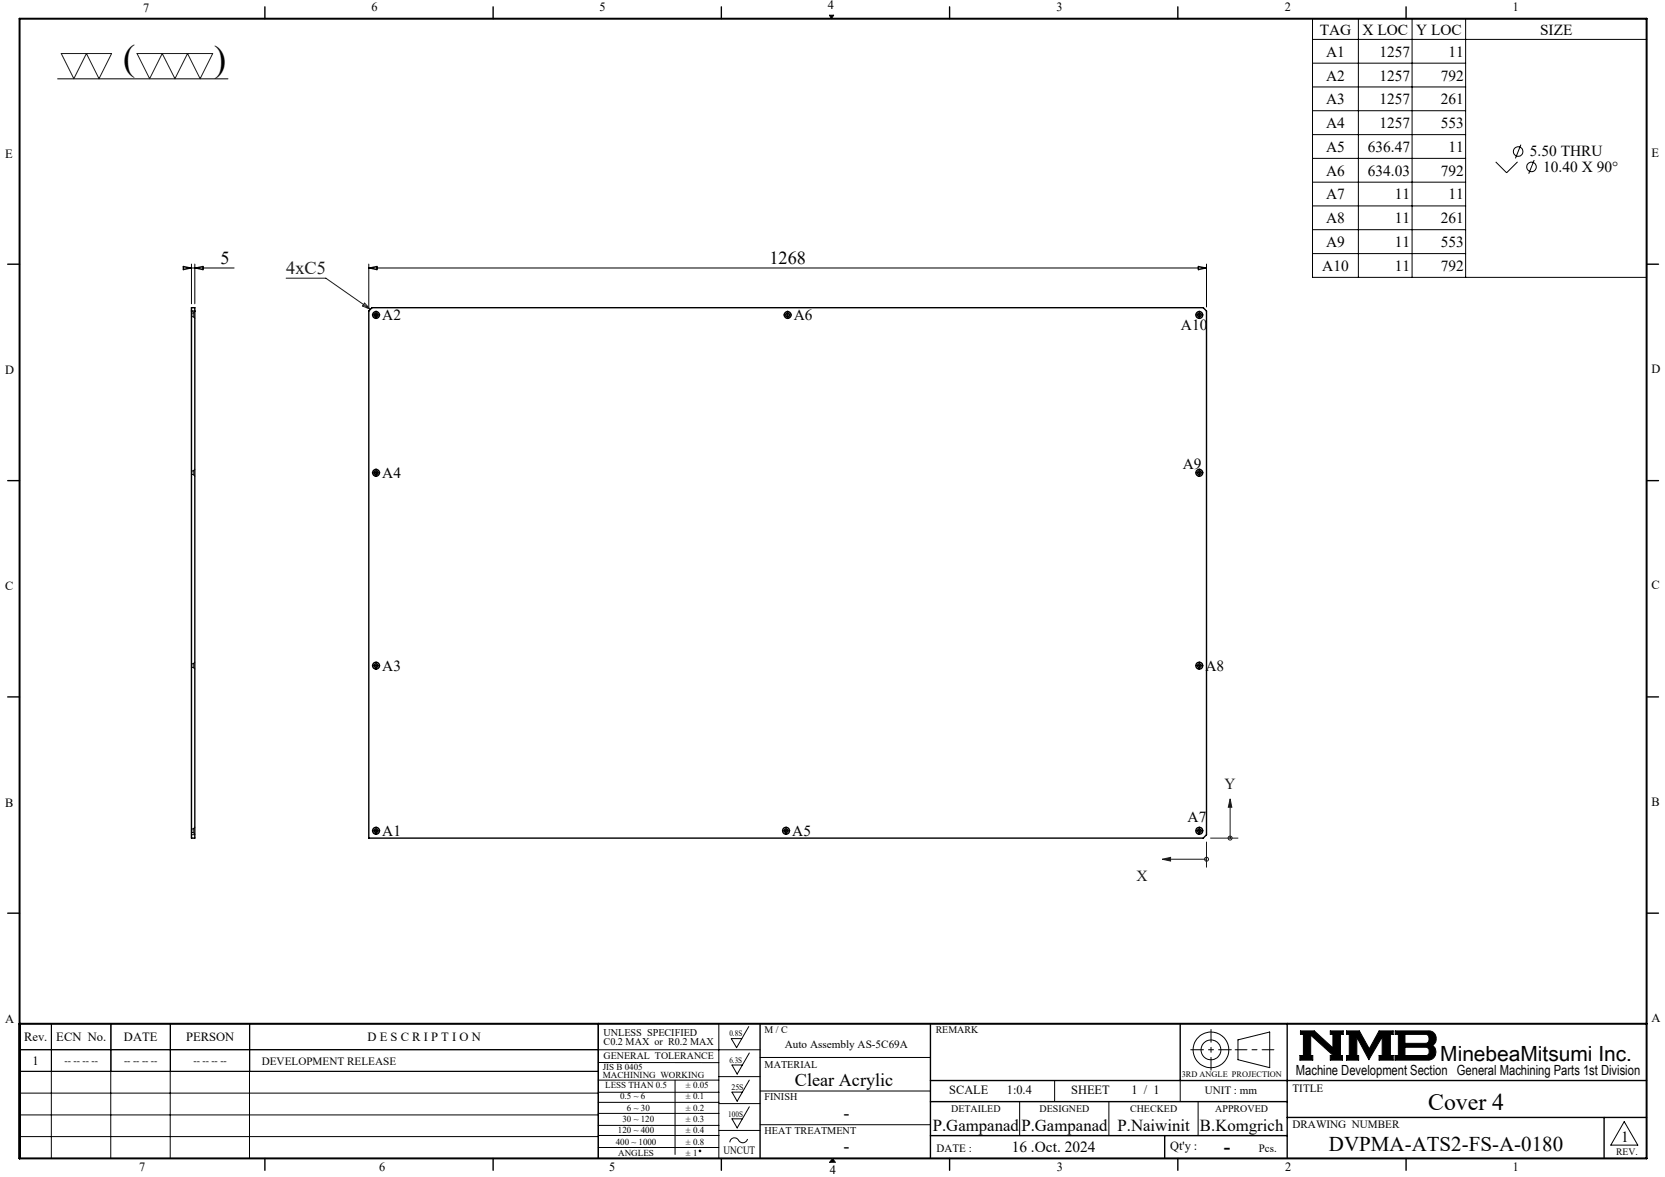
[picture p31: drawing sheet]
<svg xmlns="http://www.w3.org/2000/svg" width="420mm" height="297mm" viewBox="0 0 420 297" stroke-linecap="round" stroke-linejoin="round" font-family="sans-serif">
<defs><g id="words">
<g font-size="9.2">
<text x="31.1" y="17.7">(</text>
<text x="54" y="17.8">)</text>
</g>
<text font-size="6" x="360.3" y="280">Cover 4</text>
<g font-size="5.3">
<text x="363.3" y="267.7">MinebeaMitsumi Inc.</text>
<text x="335.2" y="290.4">DVPMA-ATS2-FS-A-0180</text>
</g>
<text font-size="4.9" x="308.8" y="290.9">-</text>
<g font-size="4.6">
<text x="55.6" y="66.5">5</text>
<text x="194.1" y="66.5">1268</text>
<text x="200.5" y="274.1">Clear Acrylic</text>
<text x="212.7" y="282.4">-</text>
<text x="212.8" y="290.6">-</text>
</g>
<text font-size="4.6" fill="#191924" x="72.2" y="69.1">4xC5</text>
<g font-size="4.2">
<text x="235.3" y="285.5">P.Gampanad</text>
<text x="257.6" y="285.5">P.Gampanad</text>
<text x="281.9" y="285.5">P.Naiwinit</text>
<text x="302.7" y="285.5">B.Komgrich</text>
</g>
<g font-size="3.9">
<text x="332.9" y="8.7">TAG</text>
<text x="343.7" y="8.7">X LOC</text>
<text x="357.2" y="8.7">Y LOC</text>
<text x="388.5" y="8.7">SIZE</text>
<text x="334.5" y="14.4">A1</text>
<text x="347.9" y="14.4">1257</text>
<text x="365.4" y="14.4">11</text>
<text x="334.5" y="20.3">A2</text>
<text x="347.9" y="20.3">1257</text>
<text x="363.4" y="20.3">792</text>
<text x="334.5" y="26.3">A3</text>
<text x="347.9" y="26.3">1257</text>
<text x="363.4" y="26.3">261</text>
<text x="334.5" y="32.3">A4</text>
<text x="347.9" y="32.3">1257</text>
<text x="363.4" y="32.3">553</text>
<text x="334.5" y="38.3">A5</text>
<text x="345" y="38.3">636.47</text>
<text x="365.4" y="38.3">11</text>
<text x="385.9" y="39.5">5.50 THRU</text>
<text x="334.5" y="44.3">A6</text>
<text x="345" y="44.3">634.03</text>
<text x="363.4" y="44.3">792</text>
<text x="389.3" y="43.3">10.40 X 90°</text>
<text x="334.5" y="50.3">A7</text>
<text x="351.8" y="50.3">11</text>
<text x="365.4" y="50.3">11</text>
<text x="334.5" y="56.3">A8</text>
<text x="351.8" y="56.3">11</text>
<text x="363.4" y="56.3">261</text>
<text x="334.5" y="62.3">A9</text>
<text x="351.8" y="62.3">11</text>
<text x="363.4" y="62.3">553</text>
<text x="333.5" y="68.3">A10</text>
<text x="351.8" y="68.3">11</text>
<text x="363.4" y="68.3">792</text>
<text x="96.4" y="80.9">A2</text>
<text x="200.3" y="80.9">A6</text>
<text x="297.9" y="83.4">A10</text>
<text x="298.3" y="118.3">A9</text>
<text x="96.4" y="120.7">A4</text>
<text x="96.4" y="169.4">A3</text>
<text x="304.1" y="169.4">A8</text>
<text x="299.6" y="207.4">A7</text>
<text x="96.4" y="211">A1</text>
<text x="199.8" y="211">A5</text>
<text x="255.2" y="290.6">16 .Oct. 2024</text>
<text x="408.9" y="288.2">1</text>
</g>
<g font-size="3.9" fill="#191924">
<text x="308.9" y="199.1">Y</text>
<text x="286.7" y="222.4">X</text>
</g>
<text font-size="3.5" x="326.9" y="271.4">Machine Development Section General Machining Parts 1st Division</text>
<g font-size="3.2">
<text x="36.1" y="2.9">7</text>
<text x="93.7" y="2.8">6</text>
<text x="151.3" y="2.8">5</text>
<text x="208.8" y="2.2">4</text>
<text x="266.5" y="2.8">3</text>
<text x="324.1" y="2.8">2</text>
<text x="381.6" y="2.8">1</text>
<text x="1.3" y="39.8">E</text>
<text x="416.6" y="39.5">E</text>
<text x="1.3" y="94.3">D</text>
<text x="416.6" y="94.1">D</text>
<text x="1.3" y="148.9">C</text>
<text x="416.6" y="148.7">C</text>
<text x="1.3" y="203.6">B</text>
<text x="416.6" y="203.3">B</text>
<text x="416.6" y="258">A</text>
<text x="1.3" y="258.1">A</text>
<text x="6.1" y="262.7">Rev.</text>
<text x="14.2" y="262.7">ECN No.</text>
<text x="31.3" y="262.7">DATE</text>
<text x="46.9" y="262.7">PERSON</text>
<text x="92.7" y="262.7">D E S C R I P T I O N</text>
<text x="8.2" y="268.7">1</text>
<text x="239.4" y="276.2">SCALE</text>
<text x="254" y="276.2">1:0.4</text>
<text x="270.2" y="276.2">SHEET</text>
<text x="285.4" y="276.2">1 / 1</text>
<text x="295.2" y="290.1">Qt'y :</text>
<text x="35.1" y="295.5">7</text>
<text x="95.7" y="295.6">6</text>
<text x="153.6" y="295.6">5</text>
<text x="209.3" y="296.3">4</text>
<text x="266.6" y="295.6">3</text>
<text x="324.2" y="295.6">2</text>
<text x="381.6" y="295.6">1</text>
</g>
<g font-size="2.8">
<text x="66" y="268.6">DEVELOPMENT RELEASE</text>
<text x="198" y="264.5">Auto Assembly AS-5C69A</text>
<text x="326" y="275.4">TITLE</text>
<text x="303.9" y="276.2">UNIT : mm</text>
<text x="326" y="284.7">DRAWING NUMBER</text>
<text x="182.5" y="291.2">UNCUT</text>
<text x="236.3" y="290.7">DATE :</text>
<text x="317.6" y="290.6">Pcs.</text>
</g>
<g font-size="2.6">
<text x="152.2" y="261.3">UNLESS SPECIFIED</text>
<text x="152.2" y="263.7">C0.2 MAX or R0.2 MAX</text>
<text x="192.9" y="269.4">MATERIAL</text>
<text x="192.9" y="277.7">FINISH</text>
<text x="192.9" y="286.3">HEAT TREATMENT</text>
</g>
<g font-size="2.5">
<text x="192.9" y="260.7">M / C</text>
<text x="236" y="260.7">REMARK</text>
<text x="16.3" y="268.5">-- -- -- --</text>
<text x="31.3" y="268.5">-- -- -- --</text>
<text x="48.8" y="268.5">-- -- -- --</text>
<text x="152.3" y="267.3">GENERAL TOLERANCE</text>
<text x="239.9" y="280.5">DETAILED</text>
<text x="262.2" y="280.5">DESIGNED</text>
<text x="285.1" y="280.5">CHECKED</text>
<text x="306.6" y="280.5">APPROVED</text>
<text x="407.7" y="291.5">REV.</text>
</g>
<g font-size="2.3">
<text x="152.1" y="270">JIS B 0405</text>
<text x="152.1" y="272.1">MACHINING WORKING</text>
<text x="152.7" y="274.6">LESS THAN 0.5</text>
<text x="173" y="274.6">± 0.05</text>
<text x="156.4" y="277.4">0.5 ~ 6</text>
<text x="158.1" y="280.3">6 ~ 30</text>
<text x="173" y="277.4">± 0.1</text>
<text x="173" y="280.3">± 0.2</text>
<text x="155.9" y="286">120 ~ 400</text>
<text x="157" y="283.2">30 ~ 120</text>
<text x="173" y="283.2">± 0.3</text>
<text x="173" y="286">± 0.4</text>
<text x="155.3" y="288.9">400 ~ 1000</text>
<text x="155.9" y="291.7">ANGLES</text>
<text x="173" y="288.9">± 0.8</text>
<text x="173" y="291.7">± 1</text>
</g>
<g font-size="2.1">
<text x="184" y="261.5">0.8S</text>
<text x="184" y="268.1">6.3S</text>
<text x="184.5" y="275">25S</text>
<text x="298.1" y="271.8">3RD ANGLE PROJECTION</text>
<text x="183.7" y="281.9">100S</text>
</g>
</g></defs>
<g fill="none" stroke="#000" stroke-width=".25">
<path d="M14.5 19.9h43M209.2 3.8h1.1l-.6 .9zM331.1 4.7h84.3v65.3h-84.3zM331.1 15.9h38.6M331.1 9.9h84.3M342.7 4.7v65.3M356.2 4.7v65.3M369.7 4.7v65.3M331.1 21.9h38.6M331.1 27.9h38.6M331.1 34h38.6M331.1 40h38.6"/>
<path d="M383.6 36.5l-1.3 3.5M331.1 46h38.6M331.1 52h38.6M331.1 58h38.6M377.3 40.8l2.7 2.8 2.8-2.8M387 40.4l-1.4 3.4M46.2 67.6h12.9M46.2 67.2l2.1 .4-2.1 .5zM48.3 66.6v10.1M49.1 66.6v10.1M49.1 67.6l2.1-.4v.9zM93 67.6h211.3"/>
<path d="M93 66.6v10.9M93 67.6l2.1-.4v.9zM94.4 79.5h1M94.9 79v1M198.2 79.5h1M198.7 79v1M302 79.5h1M302.3 67.2l2 .4-2 .5zM302.5 79v1M304.3 66.6v10.9M331.1 64h38.6M94.4 119.3h1"/>
<path d="M94.9 118.8v1M302 119.3h1M302.5 118.8v1M94.4 168h1M94.9 167.5v1M302 168h1M302.5 167.5v1M94.4 209.7h1M94.9 209.2v.9M197.8 209.7h1M198.3 209.2v.9M302 209.7h1"/>
<path d="M302.5 209.2v.9M12.9 258.3v34M13 258.3v12M27.9 258.3v34M28 258.3v12M42.9 258.3v34M43 258.3v12M62.9 258.3v34M63 258.3v12M150.9 258.3v34M181.3 258.3v34M188.9 259l-3.1 5.4-1.3-2.3h2.6"/>
<path d="M4.9 264.9h186.8M4.9 275.8h146M5 270.3v-12h146v12l-146.1 .1M5 264.9h146M150.9 278.2h30.4M150.9 275.6h30.4M150.9 272.6h30.4M150.9 268.1h30.4M170.3 272.6v18.7M181.3 271.7h10.4M181.3 278.5h10.4M189 279.3l-3.1 5.3-1.3-2.3h2.7"/>
<path d="M189 265.7l-3.1 5.3-1.3-2.3h2.7M189 272.6l-3.1 5.3-1.3-2.3h2.7M191.7 266.8h43M191.7 275.3h43M257.2 278v8.6M266 272.7v5.3M279.7 278v8.6M297.7 272.7v5.3M302.2 278v8.6M312.3 262.4l8-2v9l-8-2zM328 260.1h3.5l4.7 4.3v-3.4h-.6v-.9h3.2v.9h-.7v5.3h.5v1.2h-3v-1.2h.7l-5.7-5.1v5.1h.6v1.2h-3.3v-1.2h.9v-5.3h-.8zM339.7 260.1h3.2l2.5 4.6 2.5-4.6h3.5v.9h-.7v5.3h.7v1.2h-3.5v-1.2h.8v-4.6l-3.4 5.7-3-5.7v4.6h.4v1.2h-3v-1.2h.7v-5.3h-.7z"/>
<path d="M351.9 260.1h8.4a1.97 1.97 0 0 1 1.9 1.5 1.97 1.97 0 0 1-.9 2.2 2.03 2.03 0 0 1 .8 2.2 2.03 2.03 0 0 1-1.8 1.5h-8.4v-1.2h.8v-5.3h-.8zM354.4 261h5.4l.6 .5v1.2l-.4 .5-.3 .1h-5.3zM354.4 264.3h5.4l.6 .4 .1 1a.79 .79 0 0 1-.8 .6h-5.3zM4.9 281.3h146M4.9 286.8h146M150.9 280.9h30.4M150.9 286.5h30.4M150.9 284h30.4M150.9 289.6h30.4M181.3 285.3h10.4M188.6 287.4a1.29 1.29 0 0 1-1.2 1 1.29 1.29 0 0 1-1.3-.9 1.14 1.14 0 0 0-1.3-.3 1.14 1.14 0 0 0-.7 1.1M191.7 283.8h43"/>
<path d="M210 292.3l.7 1M409.7 283l3.4 6h-6.8z"/>
<circle cx="383" cy="38.3" r="1.21"/>
<circle cx="386.3" cy="42.1" r="1.2"/>
<circle cx="305.5" cy="264.9" r="2.51"/>
<circle cx="305.5" cy="264.9" r="4.5"/>
</g>
<path d="M311.6 264.9h9.7" fill="none" stroke="#000" stroke-width=".25" stroke-dasharray="15.2 1.3 1.3 1.3" stroke-dashoffset="12.3"/>
<path d="M305.5 259.8v10.2M300.4 264.9h10.2" fill="none" stroke="#000" stroke-width=".25" stroke-dasharray="15.2 1.3 1.3 1.3" stroke-dashoffset="12"/>
<g fill="none" stroke="#000" stroke-width=".35">
<path d="M66.8 1.7v3M124.4 1.7v3M182 1.7v3M239.5 1.7v3M297.1 1.7v3M354.7 1.7v3M1.9 66.7h3M415.4 66.7h3M1.9 121.3h3M415.4 121.3h3M1.9 175.9h3M415.4 175.9h3"/>
<path d="M1.9 230.4h3M415.4 230.4h3M150.9 258.3v34M191.7 258.3v34M234.7 258.3v34M297.7 258.3v14.4M324.7 258.3v34M234.7 272.7h180.7M234.7 278h90M66.8 292.3v3M124.4 292.3v3M182 292.3v3"/>
<path d="M234.7 286.6h90M239.5 292.3v3M293.8 286.6v5.7M297.1 292.3v3M324.7 282h90.7M354.7 292.3v3M404.6 282v10.3"/>
</g>
<path d="M4.9 4.7h410.5v287.6h-410.5zM4.9 258.3h410.5" fill="none" stroke="#000" stroke-width=".5"/>
<path d="M210 292.3l-.7 1h1.4" fill="none" stroke="#00f" stroke-width=".25"/>
<g fill="#000">
<path d="M210 292.3l.7 1h-1.4z"/>
<path d="M209.2 3.8l.5 .9 .6-.9zM328 260.1v.9h.8v5.3h-.9v1.2h3.3v-1.2h-.6v-5.1l5.7 5.1h-.7v1.2h3v-1.2h-.5v-5.3h.7v-.9h-3.2v.9h.6v3.4l-4.7-4.3zM351.9 260.1v.9h.8v5.3h-.8v1.2h8.6l.7-.2 .6-.5 .4-.8v-.8l-.3-.8-.6-.6 .8-.8 .2-1.3-.5-.9-.5-.5-.6-.2zM354.4 264.3h5.4l.6 .4 .1 1-.6 .6h-5.5zM354.4 261l5.5 .1 .5 .5v1.1l-.3 .5-.3 .1h-5.4zM339.7 260.1v.9h.7v5.3h-.7v1.2h3v-1.2h-.4v-4.6l3 5.7 3.4-5.7v4.6h-.8v1.2h3.5v-1.2h-.7v-5.3h.7v-.9h-3.5l-2.5 4.6-2.5-4.6z" fill-rule="evenodd"/>
</g>
<g fill="none" stroke="#191924" stroke-width=".25">
<path d="M15.5 13.5h12.7l-3.2 6.4-3.2-6.4-3.2 6.4zM34.6 13.5h19.1l-3.2 6.4-3.2-6.4-3.2 6.4-3.2-6.4-3.2 6.4zM72.2 70.2h10l11.3 7.9M92 76.5l1.5 1.6-2-.9zM293.2 216.8l2.1-.4v.9zM295.3 216.8h9M304.3 212.5v6.3M305.4 211.5h6.9M310.3 201.6l.4 2.1h-.9zM310.3 203.7v7.8"/>
<circle cx="304.4" cy="216.8" r=".5"/>
<circle cx="310.3" cy="211.5" r=".5"/>
</g>
<g fill="none" stroke="#000" stroke-width=".25" stroke-dasharray="15.2 1.3 1.3 1.3">
<path d="M94.4 79.5h-.5M94.9 79v-.5M94.9 80v.4M95.4 79.5h.4M198.2 79.5h-.5M198.7 79v-.5M198.7 80v.4M199.2 79.5h.5M302 79.5h-.4M302.5 79v-.5M302.5 80v.4M303 79.5h.5"/>
<path d="M94.4 119.3h-.5M94.9 118.8v-.5M94.9 119.8v.4M95.4 119.3h.4M302 119.3h-.4M302.5 118.8v-.5M302.5 119.8v.4M303 119.3h.5M94.4 168h-.5M94.9 167.5v-.5M94.9 168.5v.4M95.4 168h.4"/>
<path d="M302 168h-.4M302.5 167.5v-.5M302.5 168.5v.4M303 168h.5M94.4 209.6h-.5M94.9 209.1v-.4M94.9 210.1v.5M95.4 209.6h.4M197.8 209.6h-.5M198.3 209.1v-.4M198.3 210.1v.5M198.8 209.6h.5"/>
<path d="M302 209.6h-.4M302.5 209.1v-.4M302.5 210.1v.5M303 209.6h.5"/>
</g>
<path d="M293.2 216.8l2.1-.4v.9zM310.3 201.6l.4 2.1h-.9z" fill="#191924"/>
<g fill="none" stroke="#000" stroke-width=".35">
<path d="M48.3 77.6h.8v133.9h-.8zM48.3 78.5h.8M93.8 77.6h209.7l.8 .9v132.1l-.8 .9h-210.5v-133z"/>
<circle cx="94.8" cy="79.5" r=".46"/>
<circle cx="94.9" cy="79.5" r=".85"/>
<circle cx="198.7" cy="79.5" r=".45"/>
<circle cx="198.7" cy="79.5" r=".85"/>
<circle cx="302.5" cy="79.5" r=".46"/>
<circle cx="302.5" cy="79.5" r=".86"/>
<circle cx="94.8" cy="119.3" r=".46"/>
<circle cx="94.9" cy="119.3" r=".86"/>
<circle cx="302.5" cy="119.3" r=".46"/>
<circle cx="302.5" cy="119.3" r=".87"/>
<circle cx="94.8" cy="168" r=".46"/>
<circle cx="94.9" cy="168" r=".86"/>
<circle cx="302.5" cy="168" r=".46"/>
<circle cx="302.5" cy="168" r=".87"/>
<circle cx="94.8" cy="209.6" r=".46"/>
<circle cx="94.9" cy="209.6" r=".86"/>
<circle cx="198.3" cy="209.6" r=".46"/>
<circle cx="198.3" cy="209.6" r=".87"/>
<circle cx="302.5" cy="209.6" r=".46"/>
<circle cx="302.5" cy="209.6" r=".87"/>
</g>
<path d="M48.7 79v.9M48.7 118.8v.9M48.7 167.5v.9M48.7 209.2v.9" fill="none" stroke="#000" stroke-width=".25" stroke-dasharray="1.3 .6" stroke-dashoffset=".5"/>
<path d="M49.1 210.6h-.8" fill="none" stroke="#000" stroke-width=".25" stroke-dasharray="1.3 .6" stroke-dashoffset=".4"/>
<g fill="none" stroke="#000" stroke-width=".25" stroke-dasharray="1.3 .6">
<path d="M48.3 79.9h.4M48.7 79.9l.4 .4M48.7 79h-.4M49.1 78.6l-.4 .4M48.3 119.7h.4M48.7 119.7l.4 .5M48.7 118.8h-.4M49.1 118.4l-.4 .4M48.3 168.4h.4M48.7 168.4l.4 .4M48.7 167.5h-.4M49.1 167.1l-.4 .4"/>
<path d="M48.3 210.1h.4M48.7 210.1l.4 .4M48.7 209.2h-.4M49.1 208.8l-.4 .4"/>
</g>
<circle cx="176.6" cy="290.4" r=".2" fill="none" stroke="#000" stroke-width=".25"/>
<use href="#words"/>
</svg>
